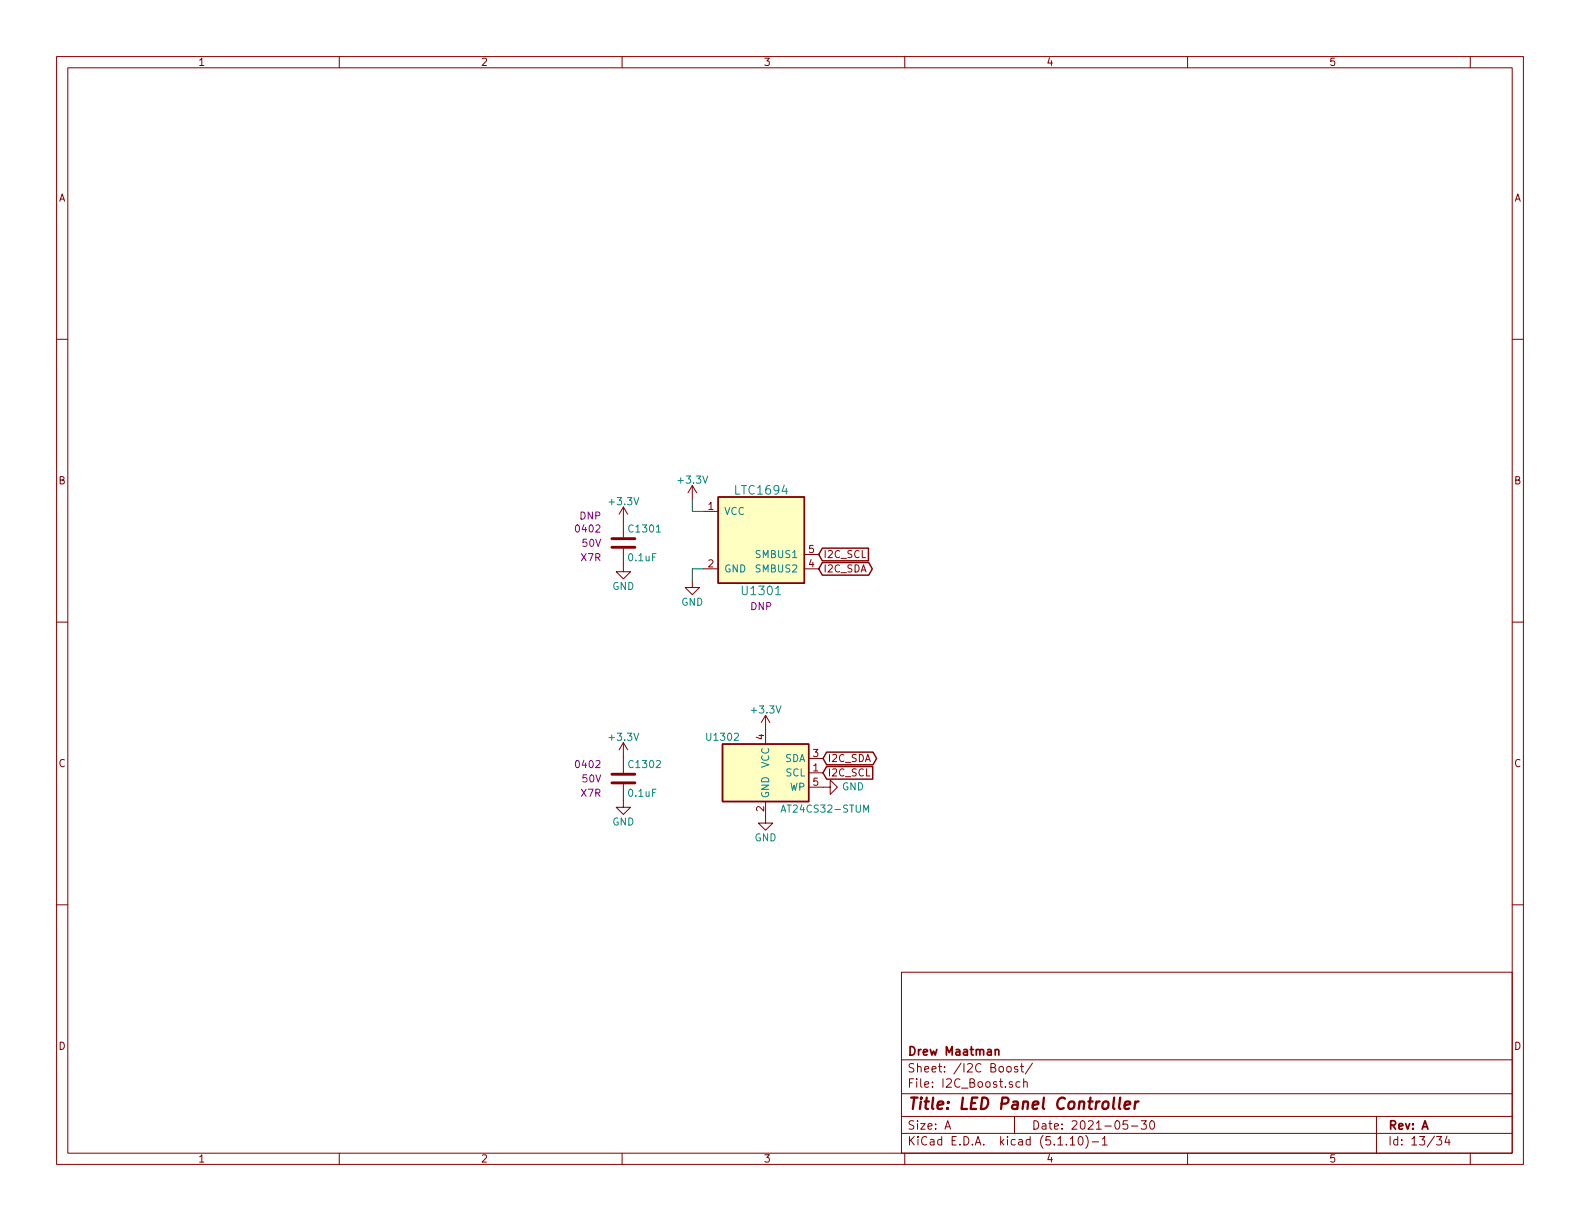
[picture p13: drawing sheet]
EESchema Schematic File Version 4
EELAYER 30 0
EELAYER END
$Descr A 11000 8500
encoding utf-8
Sheet 13 34
Title "LED Panel Controller"
Date "2021-05-30"
Rev "A"
Comp "Drew Maatman"
Comment1 ""
Comment2 ""
Comment3 ""
Comment4 ""
$EndDescr
$Comp
L Custom_Library:LTC1694 U1301
U 1 1
P 5300 3760
F 0 "U1301" H 5300 3410 60  0000 C CNN
F 1 "LTC1694" H 5300 4110 60  0000 C CNN
F 2 "Package_TO_SOT_SMD:SOT-23-5" H 5200 4060 60  0001 C CNN
F 3 "https://www.analog.com/media/en/technical-documentation/data-sheets/1694fa.pdf" H 5200 4060 60  0001 C CNN
F 4 "LTC1694CS5#TRPBFCT-ND" H 5400 3510 60  0001 C CNN "Digi-Key PN"
F 5 "DNP" H 5300 3300 50  0000 C CNN "Configuration"
	1    5300 3760
	1    0    0    -1  
$EndComp
$Comp
L power:+3.3V #PWR01305
U 1 1
P 4820 3480
F 0 "#PWR01305" H 4820 3330 50  0001 C CNN
F 1 "+3.3V" H 4820 3620 50  0000 C CNN
F 2 "" H 4820 3480 50  0001 C CNN
F 3 "" H 4820 3480 50  0001 C CNN
	1    4820 3480
	1    0    0    -1  
$EndComp
Wire Wire Line
	4820 3480 4820 3560
Wire Wire Line
	4820 3560 4900 3560
$Comp
L power:GND #PWR01306
U 1 1
P 4820 4040
F 0 "#PWR01306" H 4820 3790 50  0001 C CNN
F 1 "GND" H 4820 3890 50  0000 C CNN
F 2 "" H 4820 4040 50  0001 C CNN
F 3 "" H 4820 4040 50  0001 C CNN
	1    4820 4040
	1    0    0    -1  
$EndComp
Wire Wire Line
	4820 4040 4820 3960
Wire Wire Line
	4820 3960 4900 3960
$Comp
L power:GND #PWR01302
U 1 1
P 4340 3930
F 0 "#PWR01302" H 4340 3680 50  0001 C CNN
F 1 "GND" H 4340 3780 50  0000 C CNN
F 2 "" H 4340 3930 50  0001 C CNN
F 3 "" H 4340 3930 50  0001 C CNN
	1    4340 3930
	1    0    0    -1  
$EndComp
Text GLabel 5700 3860 2    50   Input ~ 0
I2C_SCL
Text GLabel 5700 3960 2    50   BiDi ~ 0
I2C_SDA
$Comp
L Custom_Library:C_Custom C?
U 1 1
P 4340 3780
AR Path="/5BAAE16C/5F6A9DE1" Ref="C?"  Part="1" 
AR Path="/5BB181D8/5F6A9DE1" Ref="C?"  Part="1" 
AR Path="/5BB2595E/5F6A9DE1" Ref="C?"  Part="1" 
AR Path="/5BAAE0FA/5F6A9DE1" Ref="C?"  Part="1" 
AR Path="/5BB86F23/5F6A9DE1" Ref="C?"  Part="1" 
AR Path="/5C1D5C9E/5F6A9DE1" Ref="C?"  Part="1" 
AR Path="/5CB6F1ED/5F6A9DE1" Ref="C?"  Part="1" 
AR Path="/5E939CFF/5F6A9DE1" Ref="C?"  Part="1" 
AR Path="/5E9E0E87/5F6A9DE1" Ref="C?"  Part="1" 
AR Path="/5EAE2D66/5F6A9DE1" Ref="C?"  Part="1" 
AR Path="/5EAE3021/5F6A9DE1" Ref="C?"  Part="1" 
AR Path="/5F582A92/5F6A9DE1" Ref="C?"  Part="1" 
AR Path="/5F582A7C/5F6A9DE1" Ref="C1301"  Part="1" 
F 0 "C1301" H 4365 3880 50  0000 L CNN
F 1 "0.1uF" H 4365 3680 50  0000 L CNN
F 2 "Capacitors_SMD:C_0402" H 4378 3630 50  0001 C CNN
F 3 "" H 4365 3880 50  0001 C CNN
F 4 "0402" H 4190 3880 50  0000 R CNN "display_footprint"
F 5 "50V" H 4190 3780 50  0000 R CNN "Voltage"
F 6 "X7R" H 4190 3680 50  0000 R CNN "Dielectric"
F 7 "490-10698-1-ND" H 4765 4280 60  0001 C CNN "Digi-Key PN"
F 8 "DNP" H 4110 3970 50  0000 C CNN "Configuration"
	1    4340 3780
	1    0    0    -1  
$EndComp
$Comp
L power:+3.3V #PWR01301
U 1 1
P 4340 3630
F 0 "#PWR01301" H 4340 3480 50  0001 C CNN
F 1 "+3.3V" H 4340 3770 50  0000 C CNN
F 2 "" H 4340 3630 50  0001 C CNN
F 3 "" H 4340 3630 50  0001 C CNN
	1    4340 3630
	1    0    0    -1  
$EndComp
$Comp
L Memory_EEPROM:AT24CS32-STUM U?
U 1 1
P 5330 5380
AR Path="/5F5829EF/601A8ABF" Ref="U?"  Part="1" 
AR Path="/5F582A7C/601A8ABF" Ref="U1302"  Part="1" 
F 0 "U1302" H 5030 5630 50  0000 C CNN
F 1 "AT24CS32-STUM" H 5430 5130 50  0000 L CNN
F 2 "Package_TO_SOT_SMD:SOT-23-5" H 5330 5380 50  0001 C CNN
F 3 "http://ww1.microchip.com/downloads/en/DeviceDoc/Atmel-8869-SEEPROM-AT24CS32-Datasheet.pdf" H 5330 5380 50  0001 C CNN
F 4 "AT24CS32-STUM-T" H 5330 5380 50  0001 C CNN "Digi-Key PN"
	1    5330 5380
	1    0    0    -1  
$EndComp
$Comp
L power:GND #PWR?
U 1 1
P 5330 5680
AR Path="/5F5829EF/601A8AC5" Ref="#PWR?"  Part="1" 
AR Path="/5F582A7C/601A8AC5" Ref="#PWR01308"  Part="1" 
F 0 "#PWR01308" H 5330 5430 50  0001 C CNN
F 1 "GND" H 5330 5530 50  0000 C CNN
F 2 "" H 5330 5680 50  0001 C CNN
F 3 "" H 5330 5680 50  0001 C CNN
	1    5330 5680
	1    0    0    -1  
$EndComp
$Comp
L power:+3.3V #PWR?
U 1 1
P 5330 5080
AR Path="/5F5829EF/601A8ACB" Ref="#PWR?"  Part="1" 
AR Path="/5F582A7C/601A8ACB" Ref="#PWR01307"  Part="1" 
F 0 "#PWR01307" H 5330 4930 50  0001 C CNN
F 1 "+3.3V" H 5330 5220 50  0000 C CNN
F 2 "" H 5330 5080 50  0001 C CNN
F 3 "" H 5330 5080 50  0001 C CNN
	1    5330 5080
	1    0    0    -1  
$EndComp
$Comp
L power:GND #PWR01304
U 1 1
P 4340 5570
F 0 "#PWR01304" H 4340 5320 50  0001 C CNN
F 1 "GND" H 4340 5420 50  0000 C CNN
F 2 "" H 4340 5570 50  0001 C CNN
F 3 "" H 4340 5570 50  0001 C CNN
	1    4340 5570
	1    0    0    -1  
$EndComp
$Comp
L Custom_Library:C_Custom C?
U 1 1
P 4340 5420
AR Path="/5BAAE16C/601A97F2" Ref="C?"  Part="1" 
AR Path="/5BB181D8/601A97F2" Ref="C?"  Part="1" 
AR Path="/5BB2595E/601A97F2" Ref="C?"  Part="1" 
AR Path="/5BAAE0FA/601A97F2" Ref="C?"  Part="1" 
AR Path="/5BB86F23/601A97F2" Ref="C?"  Part="1" 
AR Path="/5C1D5C9E/601A97F2" Ref="C?"  Part="1" 
AR Path="/5CB6F1ED/601A97F2" Ref="C?"  Part="1" 
AR Path="/5E939CFF/601A97F2" Ref="C?"  Part="1" 
AR Path="/5E9E0E87/601A97F2" Ref="C?"  Part="1" 
AR Path="/5EAE2D66/601A97F2" Ref="C?"  Part="1" 
AR Path="/5EAE3021/601A97F2" Ref="C?"  Part="1" 
AR Path="/5F582A92/601A97F2" Ref="C?"  Part="1" 
AR Path="/5F582A7C/601A97F2" Ref="C1302"  Part="1" 
F 0 "C1302" H 4365 5520 50  0000 L CNN
F 1 "0.1uF" H 4365 5320 50  0000 L CNN
F 2 "Capacitors_SMD:C_0402" H 4378 5270 50  0001 C CNN
F 3 "" H 4365 5520 50  0001 C CNN
F 4 "0402" H 4190 5520 50  0000 R CNN "display_footprint"
F 5 "50V" H 4190 5420 50  0000 R CNN "Voltage"
F 6 "X7R" H 4190 5320 50  0000 R CNN "Dielectric"
F 7 "490-10698-1-ND" H 4765 5920 60  0001 C CNN "Digi-Key PN"
F 8 "" H 4110 5610 50  0001 C CNN "Configuration"
	1    4340 5420
	1    0    0    -1  
$EndComp
$Comp
L power:+3.3V #PWR01303
U 1 1
P 4340 5270
F 0 "#PWR01303" H 4340 5120 50  0001 C CNN
F 1 "+3.3V" H 4340 5410 50  0000 C CNN
F 2 "" H 4340 5270 50  0001 C CNN
F 3 "" H 4340 5270 50  0001 C CNN
	1    4340 5270
	1    0    0    -1  
$EndComp
Text GLabel 5730 5380 2    50   Input ~ 0
I2C_SCL
Text GLabel 5730 5280 2    50   BiDi ~ 0
I2C_SDA
$Comp
L power:GND #PWR?
U 1 1
P 5730 5480
AR Path="/5F5829EF/601AB410" Ref="#PWR?"  Part="1" 
AR Path="/5F582A7C/601AB410" Ref="#PWR01313"  Part="1" 
F 0 "#PWR01313" H 5730 5230 50  0001 C CNN
F 1 "GND" V 5730 5350 50  0000 R CNN
F 2 "" H 5730 5480 50  0001 C CNN
F 3 "" H 5730 5480 50  0001 C CNN
	1    5730 5480
	0    -1   -1   0   
$EndComp
$EndSCHEMATC
